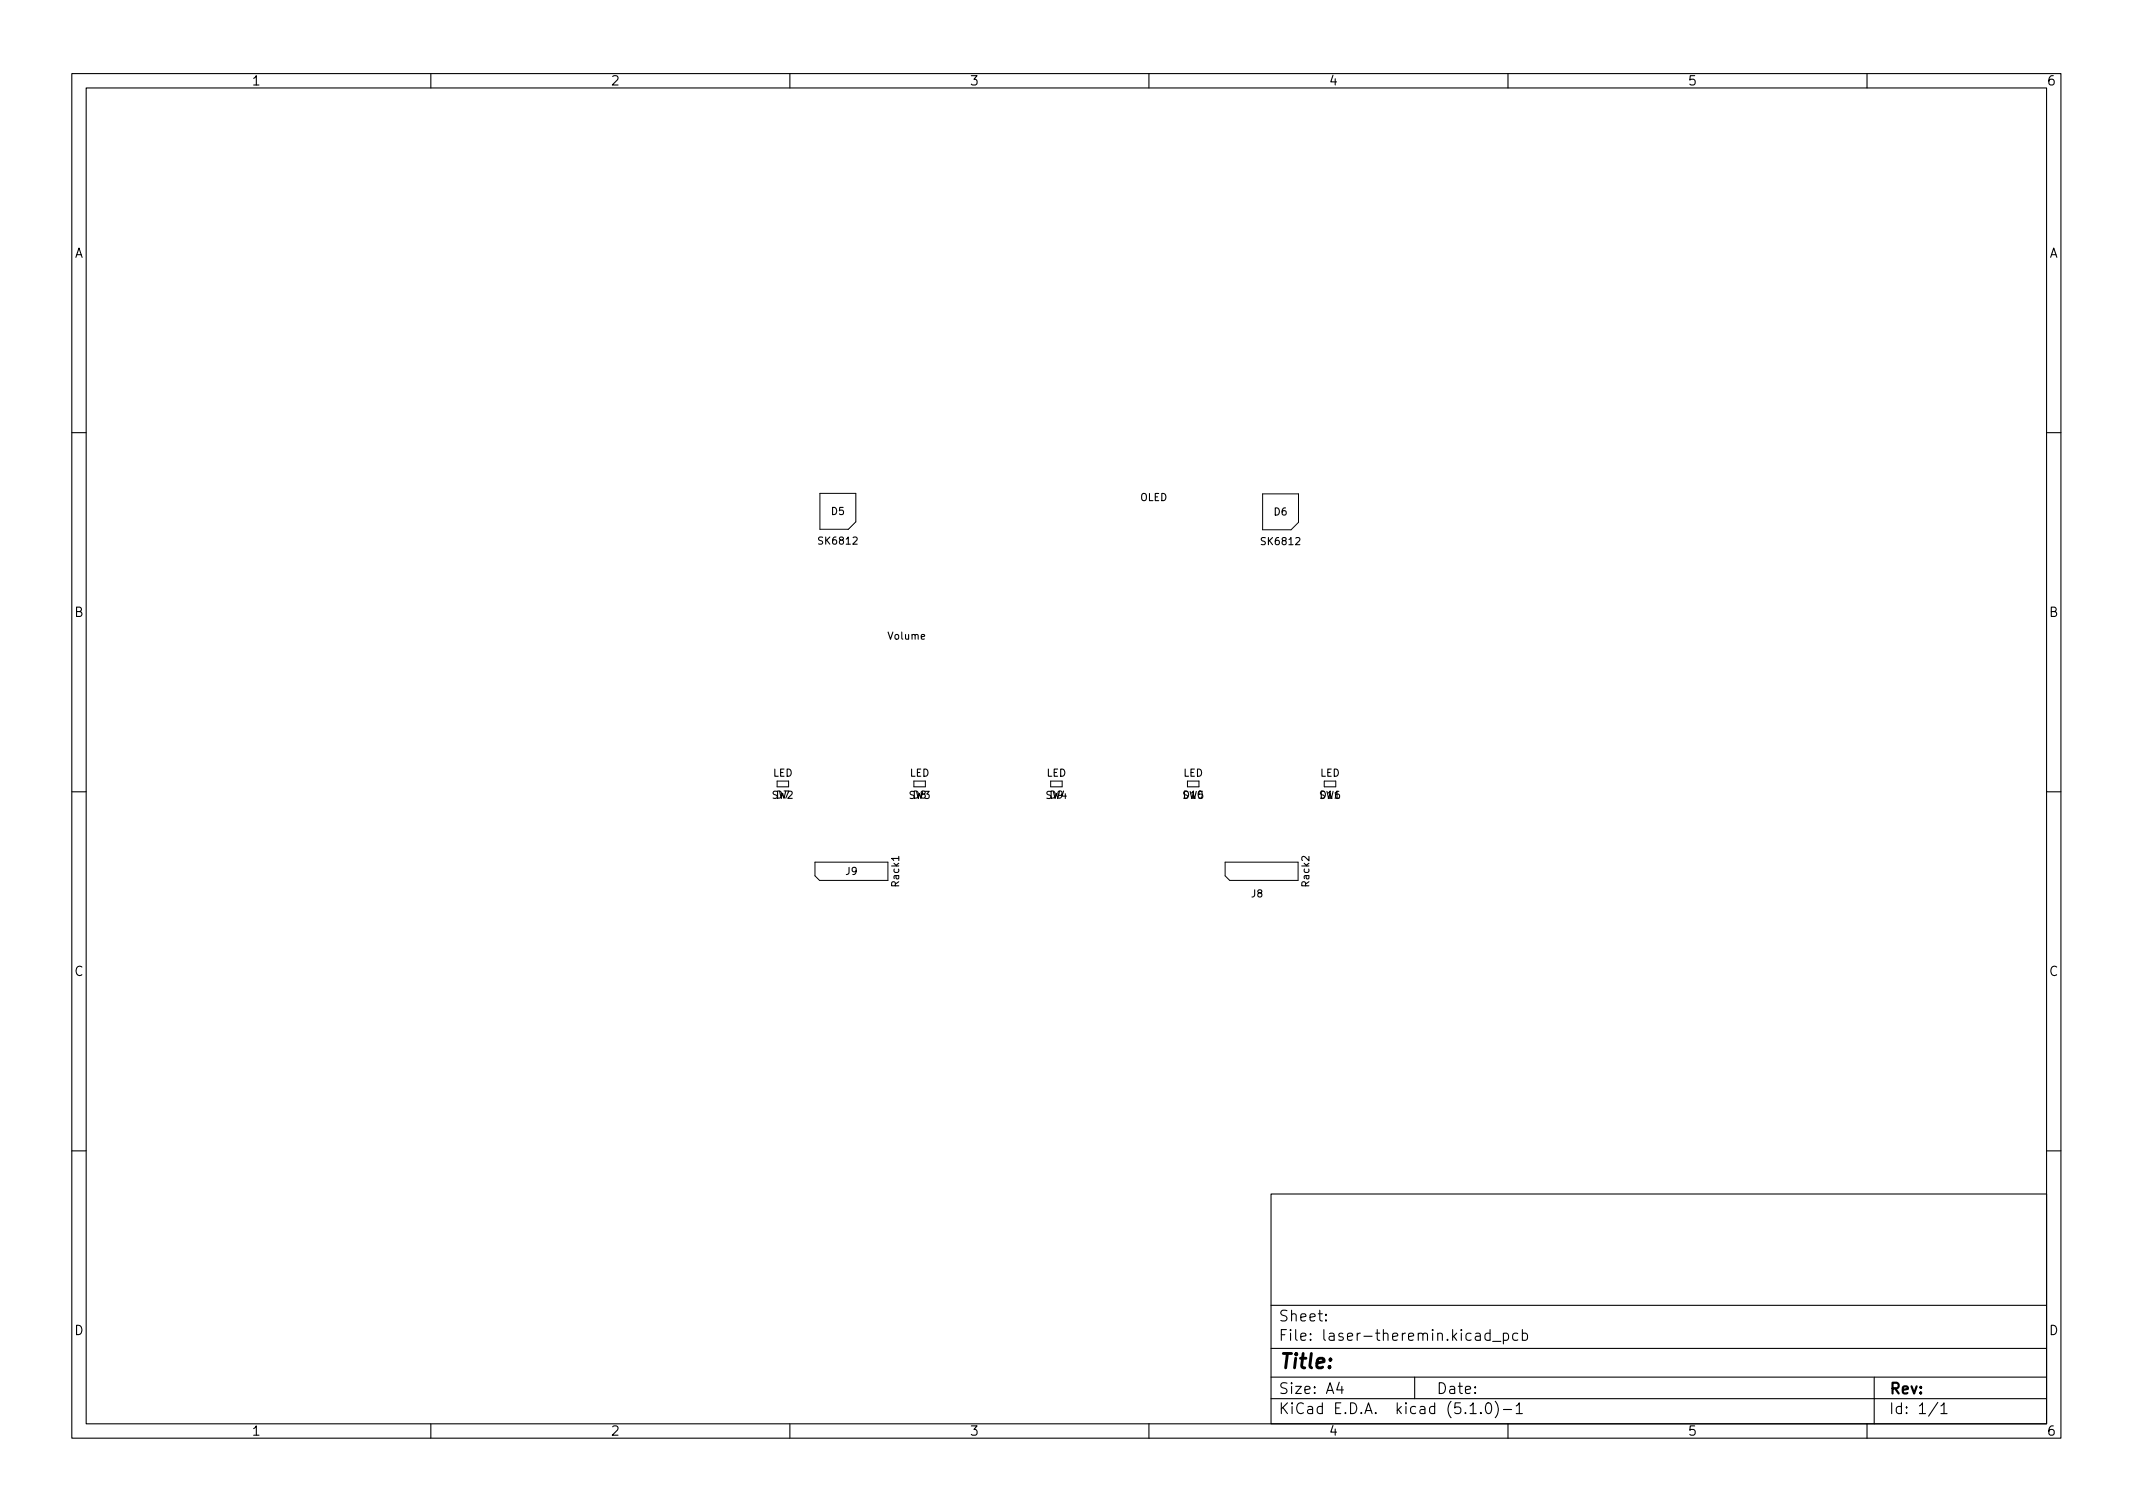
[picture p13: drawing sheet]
<svg xmlns="http://www.w3.org/2000/svg" width="297mm" height="210mm" viewBox="0 0 297 210" stroke-linecap="round" stroke-linejoin="round" font-family="sans-serif">
<defs><g id="words">
<text font-size="2.8" x="178" y="190.6">Title:</text>
<g font-size="2.1">
<text x="178" y="184">Sheet:</text>
<text x="178" y="186.7">File: laser-theremin.kicad_pcb</text>
<text x="178" y="196.9">KiCad E.D.A. kicad (5.1.0)-1</text>
<text x="178" y="194.1">Size: A4</text>
<text x="200" y="194.1">Date:</text>
<text x="263" y="194.1">Rev:</text>
<text x="263" y="196.9">Id: 1/1</text>
</g>
<g font-size="1.8">
<text x="35" y="11.9">1</text>
<text x="85" y="11.9">2</text>
<text x="135" y="11.9">3</text>
<text x="185" y="11.9">4</text>
<text x="235" y="11.9">5</text>
<text x="285" y="11.9">6</text>
<text x="10.3" y="35.9">A</text>
<text x="285.3" y="35.9">A</text>
<text x="10.3" y="85.9">B</text>
<text x="285.3" y="85.9">B</text>
<text x="10.3" y="135.9">C</text>
<text x="285.3" y="135.9">C</text>
<text x="10.3" y="185.9">D</text>
<text x="285.3" y="185.9">D</text>
<text x="35" y="199.9">1</text>
<text x="85" y="199.9">2</text>
<text x="135" y="199.9">3</text>
<text x="185" y="199.9">4</text>
<text x="235" y="199.9">5</text>
<text x="285" y="199.9">6</text>
</g>
<g font-size="1.4">
<text x="115.8" y="71.7">D5</text>
<text x="158.7" y="69.8">OLED</text>
<text x="177.4" y="71.8">D6</text>
<text x="114.2" y="75.8">SK6812</text>
<text x="175.8" y="75.9">SK6812</text>
<text x="123.8" y="89.1">Volume</text>
<text x="107.6" y="108.1">LED</text>
<text x="108.1" y="111.2">D7</text>
<text x="126.6" y="111.2">SW3</text>
<text x="126.7" y="108.1">LED</text>
<text x="127.2" y="111.2">D8</text>
<text x="145.6" y="111.2">SW4</text>
<text x="145.7" y="108.1">LED</text>
<text x="146.2" y="111.2">D9</text>
<text x="164.8" y="108.1">LED</text>
<text x="164.9" y="111.2">D10</text>
<text x="183.8" y="108.1">LED</text>
<text x="183.9" y="111.2">D11</text>
<text x="117.8" y="121.8">J9</text>
<text x="125.2" y="123.4" transform="rotate(-90 125.2 123.4)">Rack1</text>
<text x="174.3" y="124.9">J8</text>
<text x="182.3" y="123.4" transform="rotate(-90 182.3 123.4)">Rack2</text>
</g>
</g></defs>
<g fill="none" stroke="#000" stroke-width=".15">
<path d="M10 10.2h277v190.1h-277zM12 12.2h273v186.1h-273zM60 10.2v2M110 10.2v2M160 10.2v2M210 10.2v2M260 10.2v2M10 60.2h2M285 60.2h2M10 110.2h2M108.2 110.2h-.4l-.1 .2 .1 .2 .4 .2v.3l-.2 .1-.3-.1M285 110.2h2"/>
<path d="M10 160.2h2M177 166.3h108v32h-108zM285 160.2h2M60 198.3v2M110 198.3v2M160 198.3v2M177 194.8h108M177 191.8h108M177 187.8h108M177 181.8h108M184.6 183.8l.1 .1h-.1v-.1v.1M184.6 183l.1 .1h-.1v-.1v.1"/>
<path d="M186.5 192.5l-.4 1h1M186.9 193v1M197 191.8v3M204.7 195.8l.4-.5v1.5M204.7 196.8h.9M206.2 196.7l.1 .1h-.1h-.1l.1-.1v.1M207 195.5a.36 .36 0 0 1 .4-.2 .36 .36 0 0 1 .2 .3 .77 .77 0 0 1-.4 1.2 .91 .91 0 0 1-.2-1.3zM207.5 185.7l-.4-.1-.3 .3v.4l.1 .3h.2h.4M207.5 185.1v1.5M207.9 186.8h1.1M208.2 195.1a1.72 1.72 0 0 1 0 2.3M209.4 185.7l.4-.1 .3 .3v.4l-.2 .3h-.1h-.4"/>
<path d="M209.4 196.3h1.1M209.4 185.6v1.5M210 198.3v2M211.1 195.8l.5-.5v1.5M211.1 196.8h.9M211.4 185.7l-.5-.1-.3 .3v.4l.2 .3h.1h.5M212 185.7l.4-.1 .3 .3v.4l-.1 .3h-.2h-.4M212 185.1v1.5M260 198.3v2M261 191.8v6.5M269.9 195.3l-1.3 1.9M270.3 195.8l.4-.5v1.5"/>
<path d="M270.3 196.8h.8"/>
</g>
<path d="M114.2 68.7h5v4l-1.1 1h-3.9zM175.8 68.8h5v3.9l-1 1.1h-4zM108.2 108.8h1.6v.8h-1.6zM127.3 108.8h1.6v.8h-1.6zM146.3 108.8h1.6v.8h-1.6zM165.4 108.8h1.6v.8h-1.6zM184.4 108.8h1.6v.8h-1.6zM113.5 120h10.1v2.6h-9.5l-.6-.6zM170.6 120h10.2v2.6h-9.6l-.6-.6z" fill="none" stroke="#000" stroke-width=".14"/>
<use href="#words"/>
</svg>
